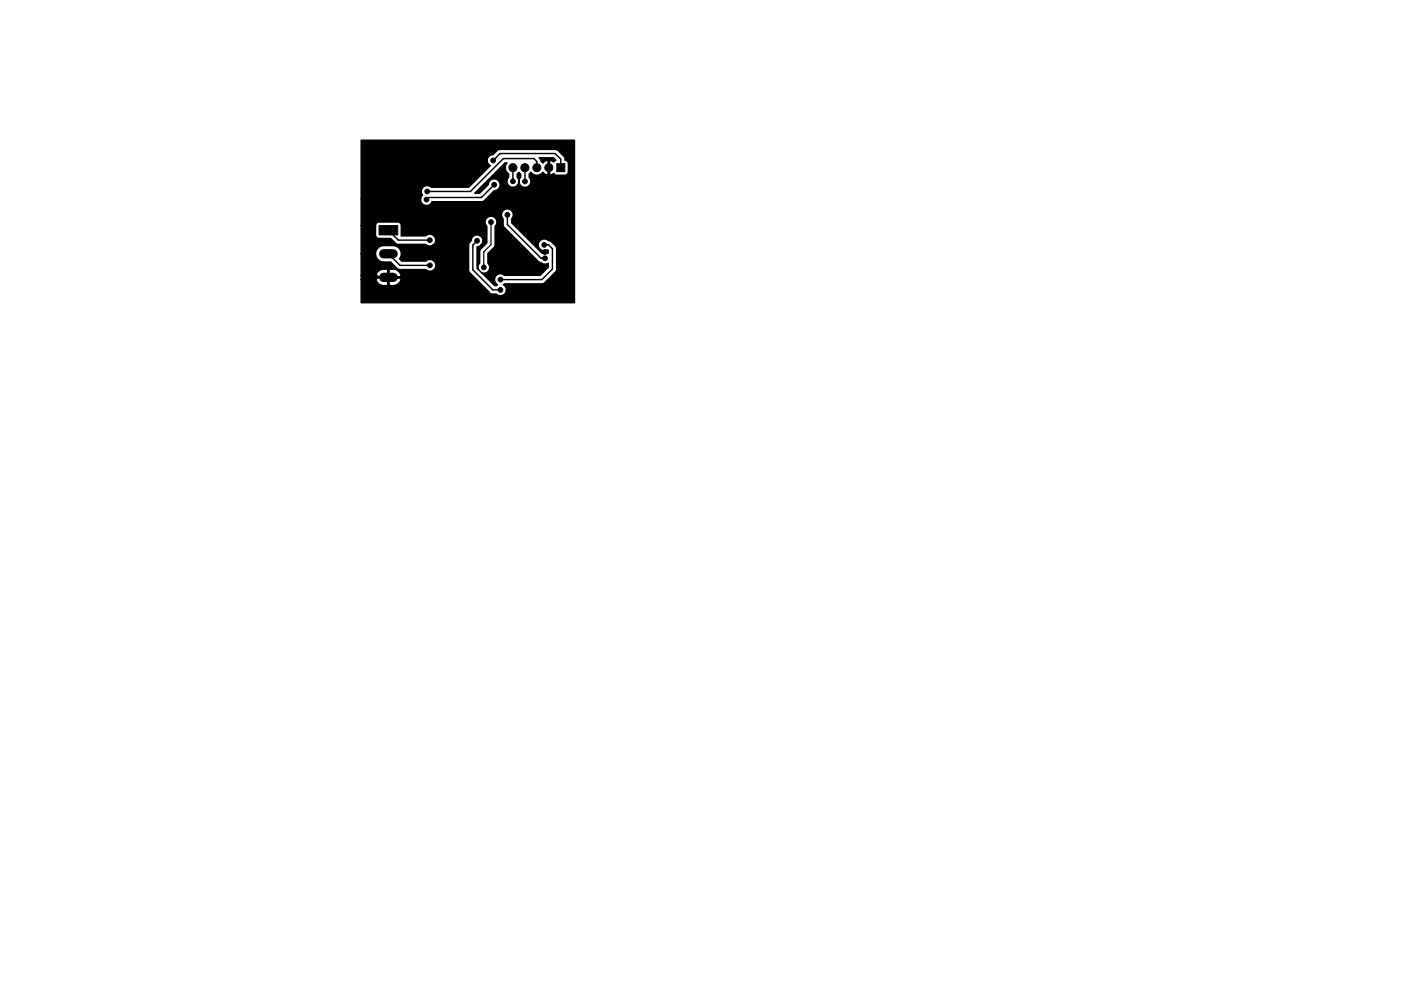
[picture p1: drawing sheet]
<svg xmlns="http://www.w3.org/2000/svg" width="297mm" height="210mm" viewBox="0 0 297 210" stroke-linecap="round" stroke-linejoin="round" font-family="sans-serif">
<g fill="#000" stroke="#000" stroke-width=".21">
<path d="M118.1 34.7h1.7v1.7h-1.7zM80.4 47.9h3.9v1.9h-3.9z"/>
<circle cx="99.3" cy="36.3" r=".5"/>
<circle cx="104.6" cy="34" r=".5"/>
<circle cx="104.8" cy="39.2" r=".5"/>
<circle cx="108.7" cy="35.6" r=".85"/>
<circle cx="108.7" cy="38.5" r=".5"/>
<circle cx="111.3" cy="35.6" r=".85"/>
<circle cx="111.3" cy="38.5" r=".5"/>
<circle cx="113.8" cy="35.6" r=".85"/>
<circle cx="116.4" cy="35.6" r=".85"/>
<circle cx="90.4" cy="42.3" r=".5"/>
<circle cx="90.6" cy="40.6" r=".5"/>
<circle cx="91.1" cy="50.9" r=".5"/>
<circle cx="91.1" cy="56.3" r=".5"/>
<circle cx="92.8" cy="44.1" r=".5"/>
<circle cx="101.2" cy="51.1" r=".5"/>
<circle cx="102.6" cy="56.7" r=".5"/>
<circle cx="104.1" cy="47.1" r=".5"/>
<circle cx="104.3" cy="56.9" r=".5"/>
<circle cx="106.1" cy="59.3" r=".5"/>
<circle cx="107.6" cy="45.6" r=".5"/>
<circle cx="111.6" cy="42.9" r=".5"/>
<circle cx="115.4" cy="51.9" r=".5"/>
<circle cx="115.5" cy="53.5" r=".5"/>
<circle cx="115.5" cy="54.8" r=".5"/>
<circle cx="106.1" cy="61.5" r=".5"/>
</g>
<path d="M81.4 53.8h1.9M81.4 58.8h1.9" fill="none" stroke="#000" stroke-width="2"/>
<g fill="none" stroke="#000" stroke-width=".3">
<path d="M99.3 36.3h.7l4.7-4.6h15.2l1 1v4.9l-.3 .2h-3.6l-.6-.6M104.5 34l1.5-1.4h11.7l1.2 1.2v1.8M104.8 39.2l-2.7 2.7h-11.2l-.5 .4M108.7 35.6h.1M108.8 35.6v2.9M111 39.9l.5 .6v2.4M111.3 35.6v2.9M113.8 35.6v-1.3l-.6-.7h-6.5l-6.9 7h-9.2M116.4 35.6v1.9l-2.5 2.4h-3l-4.1 4.2h-26.7l-1.2 1.2v12.1l1.4 1.4h2.1M82.4 48.8l2 2.1h6.7M82.4 53.8l2.4 2.5h6.3M95.9 44.1l6.5 6.4v1.1l-1.2 1.1v4.3l1 1h1l1-1.1"/>
<path d="M101.1 51.1l-.9 .9v5.2l4.2 4.2M107.6 45.6v2l7.1 7.2h.8M115.4 51.9h.9l.8 .9v4.3l-2.2 2.2h-8.8M104.4 61.5h1.7"/>
</g>
<path d="M104.1 47.1v4.8l-1.5 1.5v3.3M104.4 61.4v.1" fill="none" stroke="#000" stroke-width=".25"/>
<path d="M76.6 29.7h45.2v34.5h-45.2v-4.9h3.1l.3 .7 .6 .4 .6 .2h1v-1.6h.3v1.6a2.03 2.03 0 0 0 2.5-1.2l-.1-.4h-5.1l-.1 .3h-3.1v-.9h3.1l.1 .3h2.4v-1.6h.3v1.6h2.4l.1-.4-.6-.8a2.65 2.65 0 0 0-2.2-.4 2.03 2.03 0 0 0-2.5 1.2v.1h-3.1v-4.6h3a1.74 1.74 0 0 0 1.7 1.8h1.5l1.4 1.3 .4 .3h5.7a1.25 1.25 0 0 0 1.7 0 1.25 1.25 0 0 0 0-1.8 1.25 1.25 0 0 0-1.7 0h-5.1l-.5-.5a1.74 1.74 0 0 0 .2-1.8 1.74 1.74 0 0 0-1.5-1l-2.7 .1-.8 .7-.3 .9h-3v-5.9h3v1.9l.2 .6 .6 .2h2.4l1 1 .5 .2h6l.7 .4 .8-.2h7.5v5.2l.2 .6 4.4 4.5 1.3 .1a1.25 1.25 0 0 0 1.9-.1 1.25 1.25 0 0 0-.4-1.9l.3-.2h7.9l.6-.2 2.3-2.3 .2-.6v-4.5l-.2-.5-.9-.8-.6-.3a1.27 1.27 0 0 0-1.7-.1 1.27 1.27 0 0 0-.2 1.7 1.27 1.27 0 0 0 1.7 .4l.1 .1v.6l-.5-.2-.8 .2-6.4-6.4v-.9a1.25 1.25 0 0 0-.1-1.8 1.25 1.25 0 0 0-1.7 .1 1.25 1.25 0 0 0 0 1.7v1.4l.2 .5 7.2 7.1 .6 .3a1.23 1.23 0 0 0 1.5 .2v.8l-1.7 1.7h-7.6a1.25 1.25 0 0 0-1.8 .2 1.25 1.25 0 0 0 .4 1.8l-.3 .2h-.3l-2.7-2.6a1.25 1.25 0 0 0 1.5-.6 1.25 1.25 0 0 0-.3-1.5v-2.1l1.3-1.3 .3-.4v-4.1a1.25 1.25 0 0 0 0-1.8 1.25 1.25 0 0 0-1.8 0 1.25 1.25 0 0 0 0 1.8v3.5l-1.4 1.6-.1 2.8-.3 .5v.7l-.3-.2v-4.5a1.26 1.26 0 0 0 1.3-1.3 1.26 1.26 0 0 0-1.2-1.2 1.26 1.26 0 0 0-1.3 1.2l-.4 .4-.2 .5h-7.5a1.25 1.25 0 0 0 .3-1.8 1.25 1.25 0 0 0-1.8-.2h-5.2v-2.1a.75 .75 0 0 0-.8-.8h-3.9l-.6 .2-.2 .6h-3v-5.7h12.6a1.25 1.25 0 0 0 .9 1.4 1.25 1.25 0 0 0 1.5-.8h10.7l.4-.3 2.2-2.1a1.25 1.25 0 0 0 1.1-1.3 1.25 1.25 0 0 0-1.2-1.2 1.25 1.25 0 0 0-1.3 1.3l-1.8 1.8h-1.1l6.5-6.5h.4a1.6 1.6 0 0 0 .3 2.4v.8a1.25 1.25 0 0 0 .1 1.7 1.25 1.25 0 0 0 1.7-.1 1.25 1.25 0 0 0 .1-1.7v-.7l.3-.3 .4 .3v.7a1.25 1.25 0 0 0 0 1.8 1.25 1.25 0 0 0 1.8 0 1.25 1.25 0 0 0 0-1.8v-.7l.3-.3a1.6 1.6 0 0 0 2.6-.1l.7 .6 .4-.1v-2.8a.77 .77 0 0 0-1.1 .4l-.8-1.1h3l.6 .5-.5 .4-.6-.4-.3 .2v2.8a.63 .63 0 0 0 .9-.2l.7 .4 2.1-.2 .3-.4v-1.9a.75 .75 0 0 0-.7-.7l-.3-.9-1.3-1.3-.5-.1h-11.7l-.5 .1-1 1a1.25 1.25 0 0 0-1.2 1 1.25 1.25 0 0 0 .6 1.4l-4.5 4.5h-8a1.25 1.25 0 0 0-1.7 0 1.25 1.25 0 0 0-.1 1.7l-.4 .8h-12.6z" fill="#000" stroke="#000" stroke-width=".3"/>
</svg>
